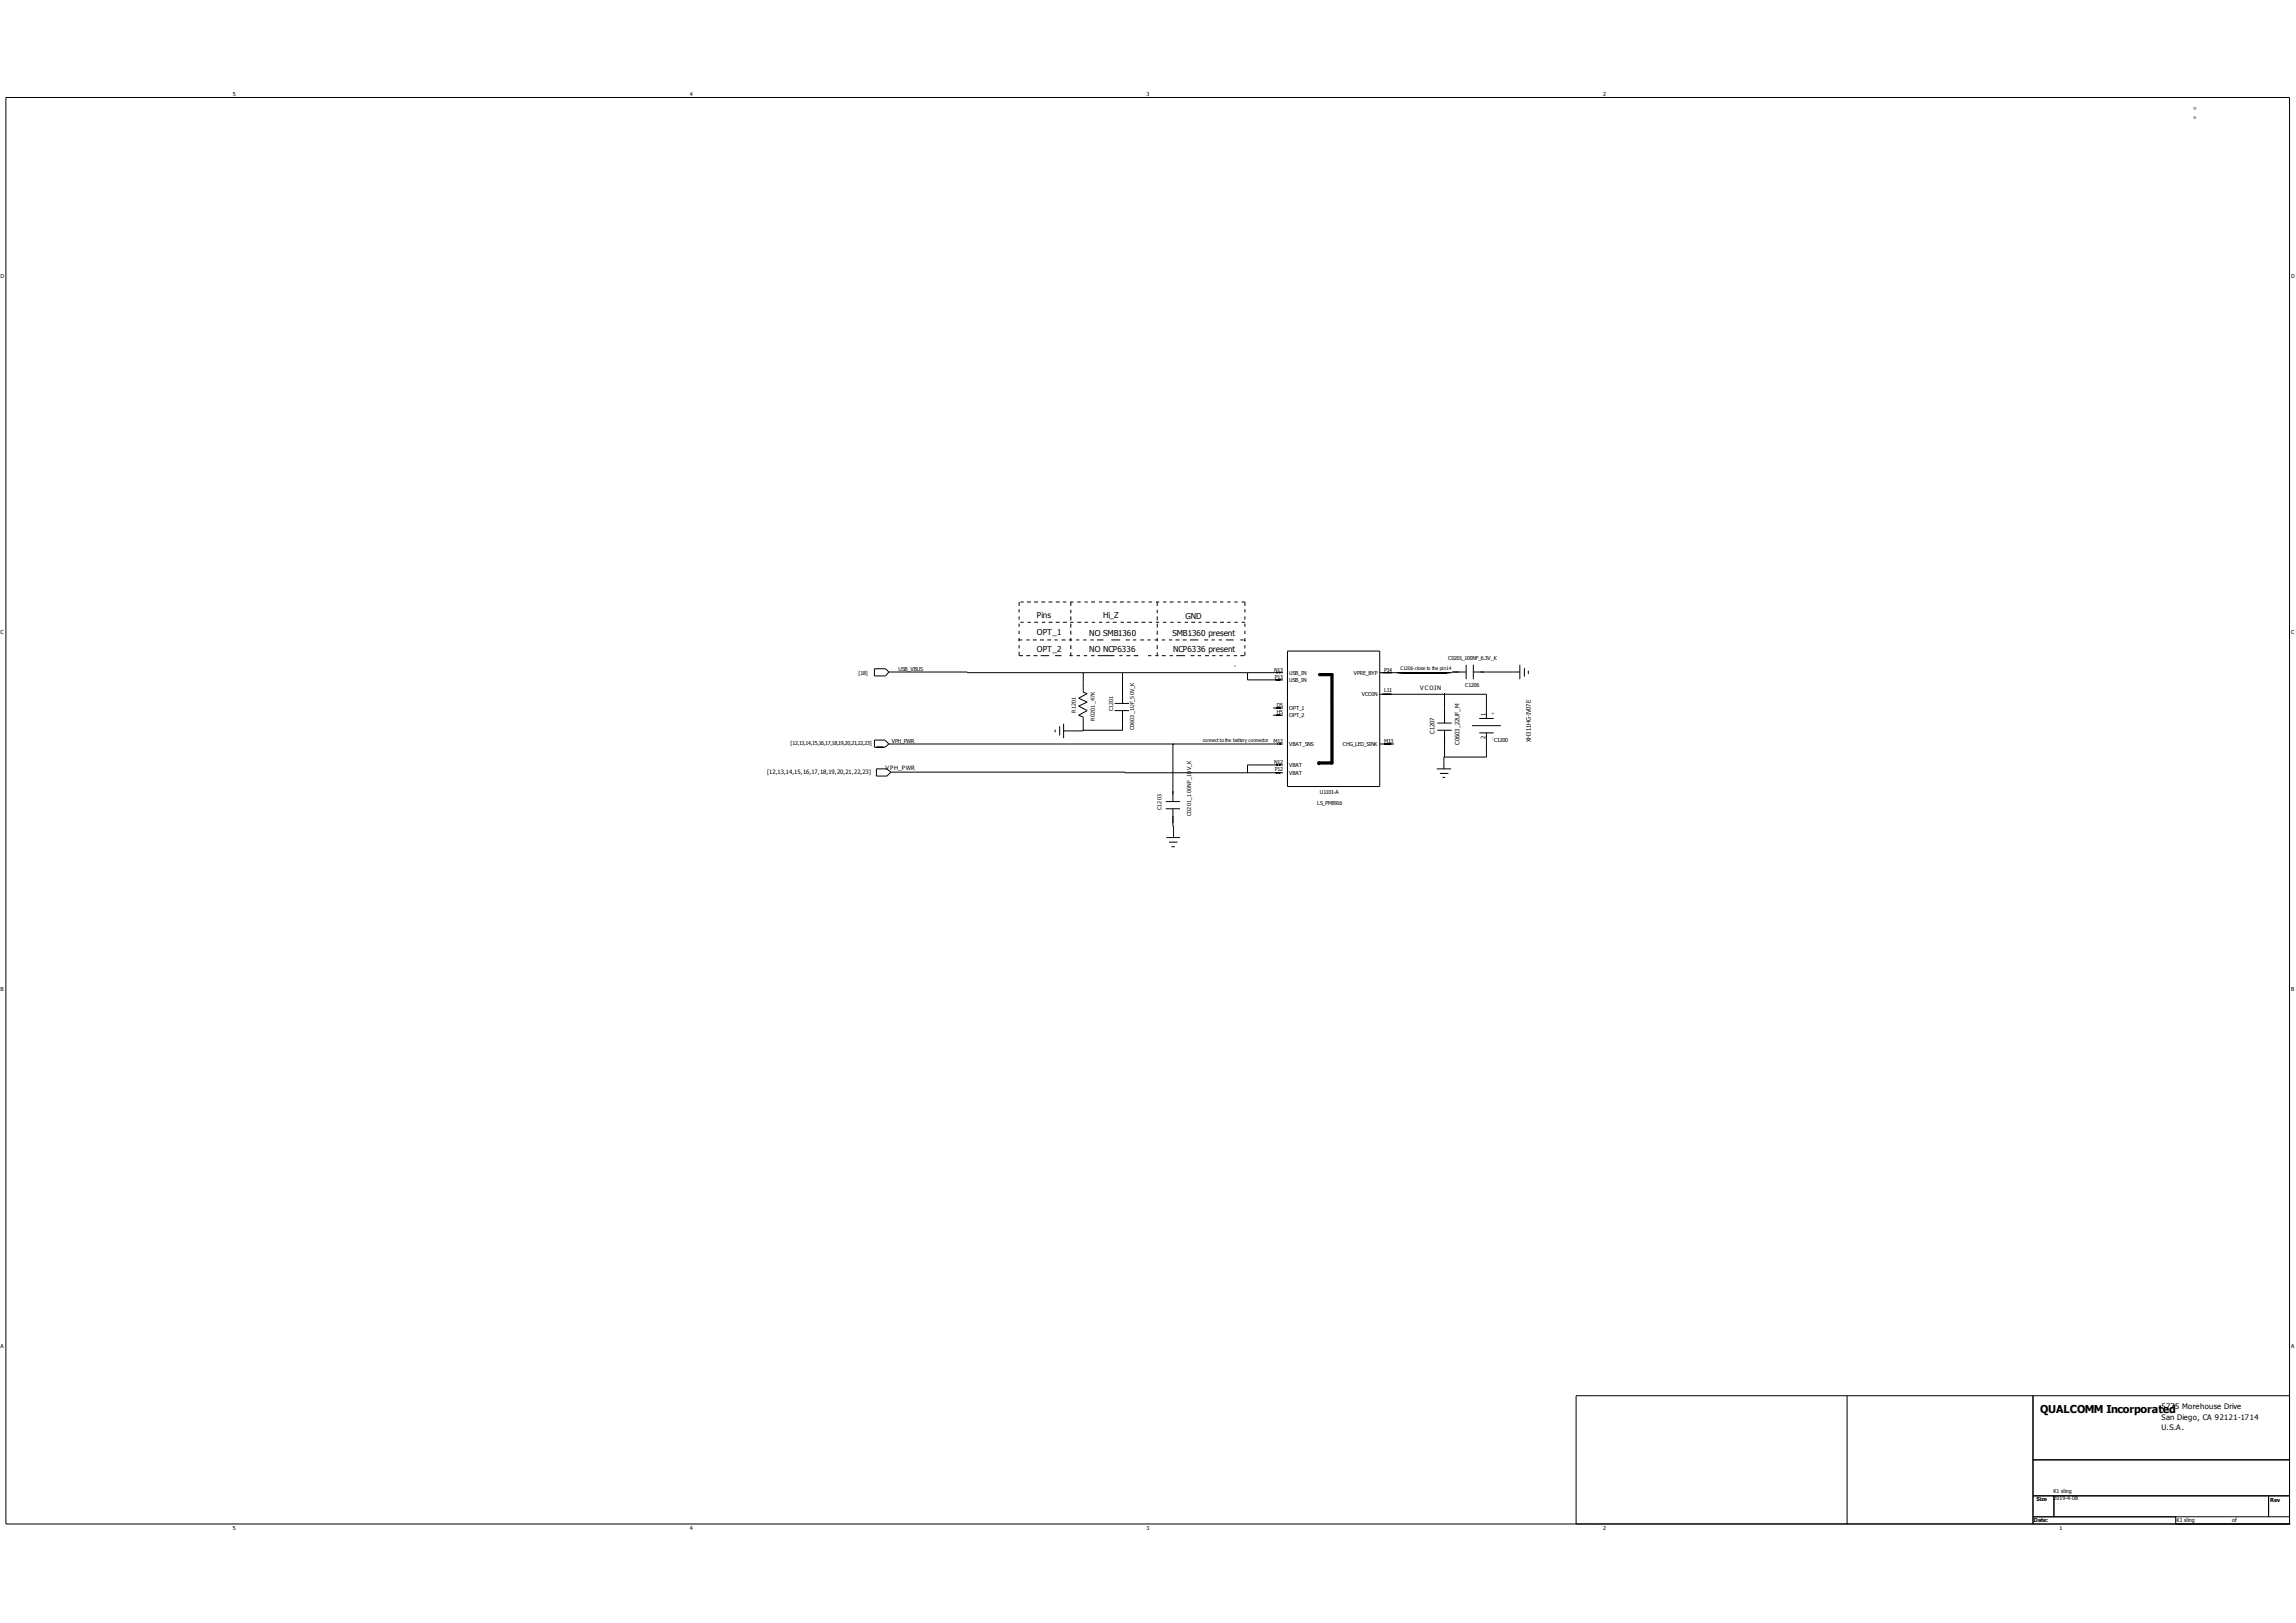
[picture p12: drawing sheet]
<svg xmlns="http://www.w3.org/2000/svg" width="297mm" height="210mm" viewBox="0 0 297 210" stroke-linecap="round" stroke-linejoin="round" font-family="sans-serif">
<defs><g id="words">
<text font-size="2.5" fill="#666" x="283.3" y="15.3">：</text>
<text font-size="1.4" x="263.9" y="182.8">QUALCOMM Incorporated</text>
<g font-size="1.1">
<text x="134.1" y="79.9">Pins</text>
<text x="134.1" y="82.2">OPT_1</text>
<text x="140.9" y="82.3">NO SMB1360</text>
<text x="142.7" y="79.9">Hi_Z</text>
<text x="151.7" y="82.3">SMB1360 present</text>
<text x="153.4" y="80.1">GND</text>
<text x="134.1" y="84.3">OPT_2</text>
<text x="140.9" y="84.4">NO NCP6336</text>
<text x="151.7" y="84.4">NCP6336 present</text>
</g>
<g font-size="1">
<text x="279.6" y="185.1">U.S.A.</text>
<text x="279.6" y="183.7">San Diego, CA 92121-1714</text>
<text x="279.6" y="182.4">5775 Morehouse Drive</text>
</g>
<g font-size=".9">
<text x="193.5" y="95.8" transform="rotate(-90 193.5 95.8)">-</text>
<text x="193.5" y="92.5" transform="rotate(-90 193.5 92.5)">+</text>
</g>
<g font-size=".8">
<text x="183.7" y="89.3">VCO IN</text>
<text x="185.6" y="95" transform="rotate(-90 185.6 95)">C1207</text>
<text x="192.2" y="95.7" transform="rotate(-90 192.2 95.7)">2</text>
<text x="192.2" y="92.6" transform="rotate(-90 192.2 92.6)">1</text>
<text x="99.2" y="100.2">[12,13,14,15,16,17,18,19,20,21,22,23]</text>
<text x="114.5" y="99.7">VPH_PWR</text>
<text x="188.8" y="96.4" transform="rotate(-90 188.8 96.4)">C0603_22UF_M</text>
<text x="198" y="96" transform="rotate(-90 198 96)">XH311HG-IV07E</text>
</g>
<g font-size=".7">
<text x="30.1" y="12.4">5</text>
<text x="89.2" y="12.4">4</text>
<text x="148.3" y="12.4">3</text>
<text x="207.4" y="12.4">2</text>
<text x=".1" y="35.9">D</text>
<text x="296.4" y="35.9">D</text>
<text x=".1" y="82.1">C</text>
<text x="296.4" y="82.1">C</text>
<text x="111.1" y="87.3">[18]</text>
<text x="116.2" y="86.8">USB_VBUS</text>
<text x="164.8" y="86.9">N13</text>
<text x="164.9" y="87.8">P13</text>
<text x="166.8" y="87.3">USB_IN</text>
<text x="166.8" y="88.2">USB_IN</text>
<text x="175.1" y="87.3">VPRE_BYP</text>
<text x="179" y="86.9">P14</text>
<text x="179" y="89.6">L11</text>
<text x="187.3" y="85.5">C0201_100NF_6.3V_K</text>
<text x="189.5" y="88.8">C1206</text>
<text x="139.2" y="92.2" transform="rotate(-90 139.2 92.2)">R1201</text>
<text x="141.6" y="93.2" transform="rotate(-90 141.6 93.2)">R0201_47K</text>
<text x="144" y="92.1" transform="rotate(-90 144 92.1)">C1201</text>
<text x="146.7" y="94.5" transform="rotate(-90 146.7 94.5)">C0603_1UF_50V_K</text>
<text x="165.2" y="91.5">D5</text>
<text x="165.2" y="92.4">H5</text>
<text x="166.8" y="91.9">OPT_1</text>
<text x="166.8" y="92.8">OPT_2</text>
<text x="176.2" y="90.1">VCOIN</text>
<text x="193.3" y="95.9">C1200</text>
<text x="102.3" y="96.4">[12,13,14,15,16,17,18,19,20,21,22,23]</text>
<text x="115.4" y="96.1">VPH_PWR</text>
<text x="164.7" y="96.1">M12</text>
<text x="164.8" y="98.8">N12</text>
<text x="164.9" y="99.8">P12</text>
<text x="166.8" y="96.5">VBAT_SNS</text>
<text x="166.8" y="99.2">VBAT</text>
<text x="166.8" y="100.3">VBAT</text>
<text x="173.7" y="96.5">CHG_LED_SINK</text>
<text x="179" y="96.1">M13</text>
<text x="150.3" y="104.8" transform="rotate(-90 150.3 104.8)">C1203</text>
<text x="154.1" y="105.6" transform="rotate(-90 154.1 105.6)">C0201_100NF_10V_K</text>
<text x="170.4" y="104.2">LS_PM8916</text>
<text x="170.7" y="102.7">U1101-A</text>
<text x=".1" y="128.2">B</text>
<text x="296.4" y="128.2">B</text>
<text x=".1" y="174.4">A</text>
<text x="296.4" y="174.4">A</text>
<text x="30.1" y="198">5</text>
<text x="89.2" y="198">4</text>
<text x="148.3" y="198">3</text>
<text x="207.4" y="198">2</text>
<text x="263.1" y="196.9">Date:</text>
<text x="263.4" y="194.2">Size</text>
<text x="265.6" y="194.1">2019-4-08</text>
<text x="265.6" y="193.1">K1 sling</text>
<text x="266.4" y="198">1</text>
<text x="281.6" y="196.9">K1 sling</text>
<text x="288.7" y="196.9">of</text>
<text x="293.7" y="194.3">Rev</text>
</g>
<g font-size=".6">
<text x="181.2" y="86.8">C1206 close to the pin14</text>
<text x="155.6" y="96">connect to the battery connector</text>
</g>
</g></defs>
<g fill="none" stroke="#000" stroke-width=".13">
<path d="M.8 12.6h295.4v184.6h-295.4zM131.8 77.9v.5M131.8 78.8v.4M131.8 79.8v.4M132 77.9h.4M132.8 77.9h.5M133.8 77.9h.5M134.7 77.9h.5M135.6 77.9h.5M136.6 77.9h.5M137.5 77.9h.4M138.4 77.9h.5"/>
<path d="M138.5 77.9v.5M138.5 78.9v.4M138.5 79.8v.5M139.4 77.9h.4M140.3 77.9h.4M141.1 77.9h.5M142.2 77.9h.4M143 77.9h.5M143.9 77.9h.5M144.9 77.9h.5M145.8 77.9h.4M146.7 77.9h.5"/>
<path d="M147.7 77.9h.4M148.6 77.9h.4M149.5 77.9h.4M149.7 77.9v.5M149.7 78.9v.4M149.7 79.8v.5M150.5 77.9h.4M151.3 77.9h.5M152.3 77.9h.4M153.2 77.9h.5M154.1 77.9h.5M155 77.9h.5"/>
<path d="M156 77.9h.4M156.9 77.9h.5M157.8 77.9h.4M158.7 77.9h.5M159.7 77.9h.4M160.6 77.9h.4v.5M161 78.8v.4M161 79.8v.4M113.1 95.8h1.4l.5 .5-.5 .4h-1.4zM113.1 86.5h1.5l.4 .5-.4 .5h-1.5zM113.4 99.5h1.3l.5 .4-.5 .5h-1.3zM115 87h10.1h40.9"/>
<path d="M115 96.3h51M115.2 99.9l50.8 .1M131.7 82.8h.5M131.8 80.7v.4M131.8 81.6v.4M131.8 82.5v.5M131.8 83.5v.4M131.8 84.3v.5h.5M132 80.5h.4M132.8 84.8h.5M132.8 82.8h.4M132.9 80.5h.4"/>
<path d="M133.6 82.8h.5M133.7 84.8h.5M133.8 80.5h.5M134.5 82.8h.5M134.6 84.8h1.1M134.8 80.5h.4M135.5 82.8h.5M135.6 80.5h.5M136.4 82.8h.4M136.5 84.8h.8M136.5 94.4v.3M136.6 80.5h.5"/>
<path d="M137.1 94v1.2M137.3 82.8h.5M137.5 80.5h.5M137.6 93.6v1.9M138.3 82.8h.4M138.3 84.8h.5M138.4 80.5h.5M138.5 80.7v.5M138.5 81.6v.5M138.5 82.5v.5M138.5 83.5v.5M138.5 84.4v.4h-.1"/>
<path d="M139.2 82.8h.4M139.3 84.8h.4M139.4 80.5h.5M140.1 82.8h.4M140.1 87v2.6l.5 .1-1.1 .6 1.1 .5-1.1 .6 1.1 .5-1.1 .6 .6 .3v1.8h-2.5M140.2 84.8h.4M140.3 80.5h.4M141.1 82.8h.4M141.1 84.8h.5M141.2 80.5h.4M141.9 82.8h.8M142 84.8h2.2"/>
<path d="M142.2 80.5h.4M143.1 80.5h.4M143.8 82.8h1.1M143.9 80.5h.5M144.2 91h1.8M144.2 91.9h1.8M144.8 84.8h.4M144.9 80.5h.5M145.2 91.9v2.6h-5.1M145.2 87v4M145.6 82.8h.5M145.7 84.8h.5"/>
<path d="M145.8 80.5h.5M146.6 82.8h.4M146.6 84.8h.6h-.1M146.7 80.5h.5M147.5 82.8h.5M147.7 80.5h.5M148.4 82.8h.4M148.5 84.8h.4M148.6 80.5h.4M149.4 82.8h.4M149.4 84.8h.5M149.5 80.5h.4"/>
<path d="M149.7 80.7v.5M149.7 81.6v.5M149.7 82.5v.5M149.7 83.5v.5M149.7 84.4v.4M150.3 84.8h.5M150.3 82.8h.4M150.5 80.5h.4M151.2 82.8h.4M151.3 84.8h.4M151.4 80.5h.4M151.7 96.3h.1"/>
<path d="M151.7 96.3v7.4M152.1 82.8h.5M152.1 84.8h1.2M152.3 80.5h.4M153 82.8h.5M153.2 80.5h.5M153.9 82.8h1.1M154 84.8h.5M154.1 80.5h.5M154.9 84.8h.5M155 80.5h.4M155.8 82.8h.5"/>
<path d="M155.9 84.8h.5M156 80.5h.5M156.7 82.8h.4M156.8 84.8h.4M156.9 80.5h.5M157.6 82.8h.5M157.7 84.8h.5M157.8 80.5h.5M158.6 82.8h1M158.7 84.8h.4M158.7 80.5h.5M159.6 84.8h.4"/>
<path d="M159.7 86.2h.1M159.7 80.5h.4M160.4 84.8h.6M160.4 82.8h.5M160.6 80.5h.4M161 80.7v.4M161 81.6v.4M161 82.5v.5M161 83.5v.4M161 84.3v.5M161.4 87v1h4.6M164.7 91.6h1.3"/>
<path d="M164.7 92.5h1.3M166 99h-4.6v1M166.5 84.2h12v17.6h-12zM172.1 90.1h.1M178.5 87h9.4M178.5 89.8h13.8v3.2M178.5 96.3h1.8M185.8 99.5h1.9M185.9 93.6h1.9M185.9 94.5h1.9M186.9 89.8v3.8M186.9 94.5v3.5"/>
<path d="M187.9 87h1.8M189.7 86v1.9M190.4 93.9h3.7M190.6 87h6M190.6 86v1.9M191.3 93h1.9M191.3 94.8h1.9M192.3 94.8v3.2h-5.5v1.5M196.6 86v1.9M197.2 86.4v1.1M197.7 86.8v.4M150.8 103.7h1.9"/>
<path d="M150.8 104.6h1.9M150.9 108.4h1.8M151.2 109h1.1M151.6 109.6h.4M151.7 104.6l.1 3.8M186.3 100.1h1.1M186.6 100.6h.3M238.9 180.6v16.6M263 180.6v16.6M263 188.9h33.2M263 193.5h33.2M263 196.3h33.2"/>
<path d="M265.7 193.5v2.8M281.4 197.2h.1M281.4 196.3v.9M293.5 193.5v2.8M296.2 197.2h.1M296.2 180.6h-92.3v16.6"/>
</g>
<path d="M170.7 87.3h1.6v11.4h-1.7v.1" fill="none" stroke="#000" stroke-width=".42"/>
<path d="M140.1 87l.1 .1zM140.1 94.5l.1 .1zM145.1 87l.1 .1zM151.7 96.3l.1 .1zM161.4 87l.1 .1zM161.4 99.9l.1 .1zM186.9 89.7v.1zM186.9 97.9v.1z" fill="#000"/>
<use href="#words"/>
</svg>
